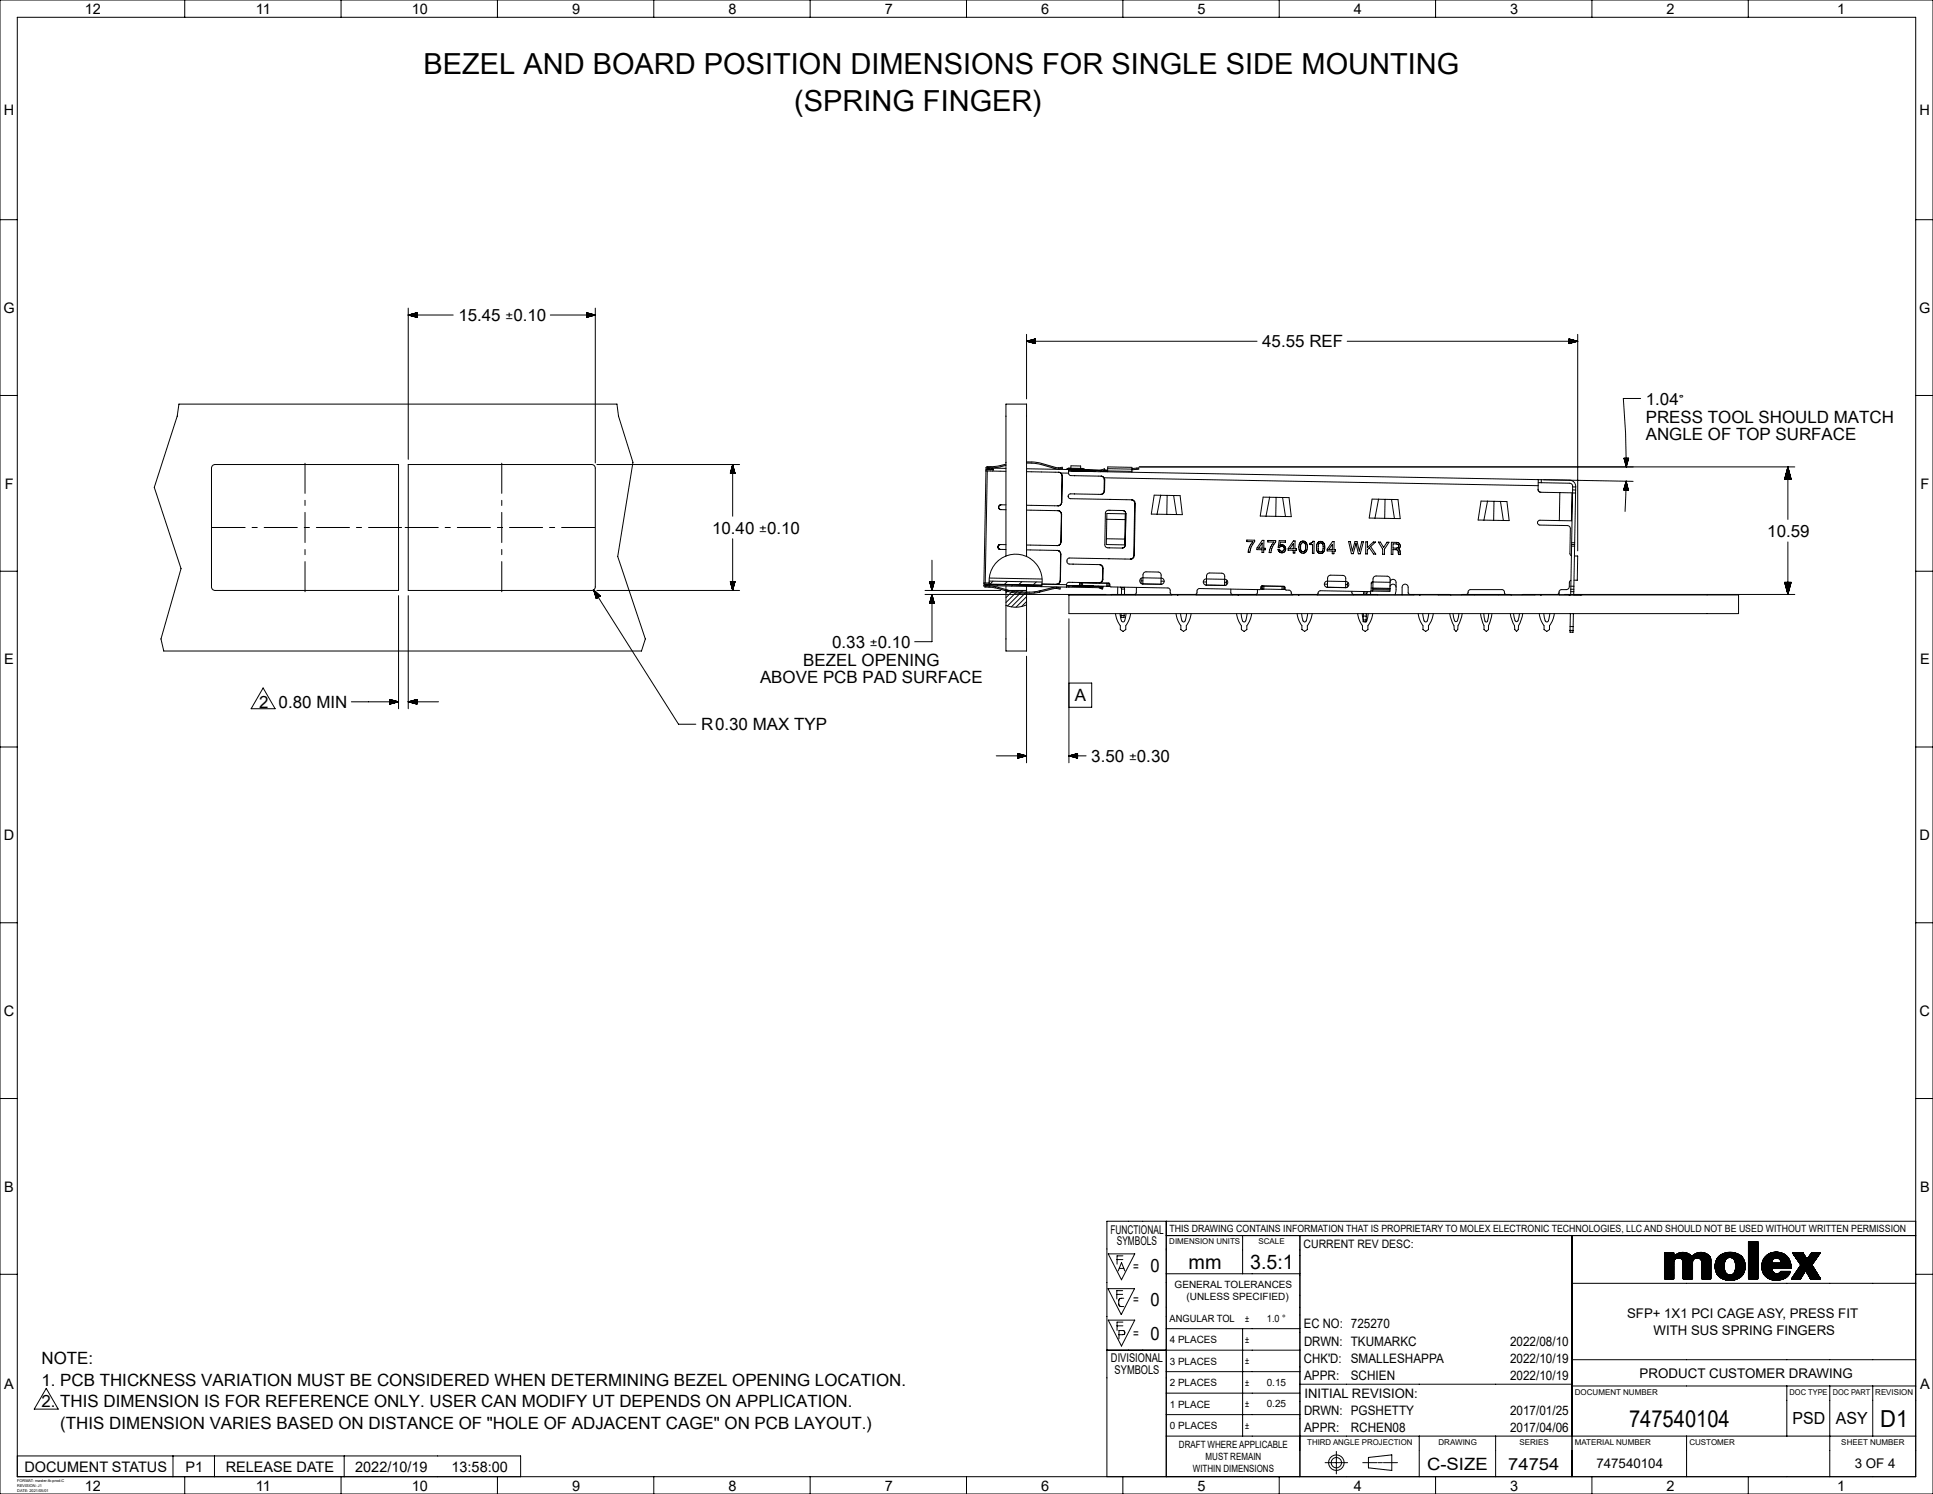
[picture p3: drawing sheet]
<svg xmlns="http://www.w3.org/2000/svg" width="559mm" height="432mm" viewBox="0 0 559 432" stroke-linecap="round" stroke-linejoin="round" font-family="sans-serif">
<defs><g id="words">
<g font-size="8.4">
<text x="122.4" y="21.3">BEZEL AND BOARD POSITION DIMENSIONS FOR SINGLE SIDE MOUNTING</text>
<text x="229.6" y="31.9">(SPRING FINGER)</text>
</g>
<g font-size="6.8">
<text x="470.9" y="412.3">747540104</text>
<text x="543.6" y="412.3">D1</text>
</g>
<g font-size="5.8">
<text x="343.6" y="366.8">mm</text>
<text x="361.4" y="366.8">3.5:1</text>
</g>
<g font-size="5.3">
<text x="332.6" y="367.8">0</text>
<text x="332.6" y="377.5">0</text>
<text x="332.6" y="387.3">0</text>
</g>
<g font-size="4.9">
<text x="132.5" y="92.8">15.45</text>
<text x="364.9" y="100.4">45.55 REF</text>
<text x="475.8" y="117">1.04°</text>
<text x="475.8" y="122.3">PRESS TOOL SHOULD MATCH</text>
<text x="475.8" y="127.2">ANGLE OF TOP SURFACE</text>
<text x="205.9" y="154.2">10.40</text>
<text x="510.9" y="155.1">10.59</text>
<text x="240.6" y="187.2">0.33</text>
<text x="219.7" y="197.4">ABOVE PCB PAD SURFACE</text>
<text x="232.2" y="192.5">BEZEL OPENING</text>
<text x="310.7" y="202.7">A</text>
<text x="74.9" y="204.6">2</text>
<text x="80.5" y="204.6">0.80 MIN</text>
<text x="202.7" y="211.1">R0.30 MAX TYP</text>
<text x="315.5" y="220.2">3.50</text>
<text x="12" y="394.3">NOTE:</text>
<text x="12" y="400.6">1. PCB THICKNESS VARIATION MUST BE CONSIDERED WHEN DETERMINING BEZEL OPENING LOCATION.</text>
<text x="12" y="406.8">2. THIS DIMENSION IS FOR REFERENCE ONLY. USER CAN MODIFY UT DEPENDS ON APPLICATION.</text>
<text x="17.4" y="413">(THIS DIMENSION VARIES BASED ON DISTANCE OF &quot;HOLE OF ADJACENT CAGE&quot; ON PCB LAYOUT.)</text>
<text x="412.6" y="424.8">C-SIZE</text>
</g>
<g font-size="4.8">
<text x="518.2" y="411.6">PSD</text>
<text x="530.8" y="411.6">ASY</text>
<text x="436" y="424.7">74754</text>
</g>
<g font-size="4.4">
<text x="146.1" y="92.8">±0.10</text>
<text x="219.5" y="154.2">±0.10</text>
<text x="251.5" y="187.2">±0.10</text>
<text x="326.4" y="220.2">±0.30</text>
</g>
<g font-size="4.2">
<text x="24.5" y="4">12</text>
<text x="74" y="4">11</text>
<text x="119" y="4">10</text>
<text x="165.4" y="4">9</text>
<text x="210.6" y="4">8</text>
<text x="255.8" y="4">7</text>
<text x="301" y="4">6</text>
<text x="346.2" y="4">5</text>
<text x="391.4" y="4">4</text>
<text x="436.6" y="4">3</text>
<text x="481.8" y="4">2</text>
<text x="531.1" y="4">1</text>
<text x="1.1" y="33.2">H</text>
<text x="554.9" y="33.2">H</text>
<text x="1" y="90.4">G</text>
<text x="554.8" y="90.4">G</text>
<text x="1.4" y="141.2">F</text>
<text x="555.2" y="141.2">F</text>
<text x="1.3" y="192">E</text>
<text x="555.1" y="192">E</text>
<text x="1.1" y="242.8">D</text>
<text x="554.9" y="242.8">D</text>
<text x="1.1" y="293.6">C</text>
<text x="554.9" y="293.6">C</text>
<text x="1.3" y="344.4">B</text>
<text x="555.1" y="344.4">B</text>
<text x="1.3" y="401.6">A</text>
<text x="555.1" y="401.6">A</text>
<text x="7.1" y="425.3">DOCUMENT STATUS</text>
<text x="53.6" y="425.3">P1</text>
<text x="65.2" y="425.3">RELEASE DATE</text>
<text x="102.7" y="425.3">2022/10/19</text>
<text x="130.5" y="425.3">13:58:00</text>
<text x="24.5" y="430.8">12</text>
<text x="74" y="430.8">11</text>
<text x="119" y="430.8">10</text>
<text x="165.4" y="430.8">9</text>
<text x="210.6" y="430.8">8</text>
<text x="255.8" y="430.8">7</text>
<text x="301" y="430.8">6</text>
<text x="346.2" y="430.8">5</text>
<text x="391.4" y="430.8">4</text>
<text x="436.6" y="430.8">3</text>
<text x="481.8" y="430.8">2</text>
<text x="531.1" y="430.8">1</text>
</g>
<g font-size="3.9">
<text x="327.6" y="367.2">=</text>
<text x="327.6" y="377">=</text>
<text x="470.4" y="381">SFP+ 1X1 PCI CAGE ASY, PRESS FIT</text>
<text x="327.6" y="386.7">=</text>
<text x="478" y="385.8">WITH SUS SPRING FINGERS</text>
<text x="474" y="398.2">PRODUCT CUSTOMER DRAWING</text>
<text x="461.5" y="424.4">747540104</text>
<text x="536.2" y="424.4">3 OF 4</text>
</g>
<g font-size="3.8">
<text x="377" y="383.9">EC NO: 725270</text>
<text x="377" y="388.9">DRWN: TKUMARKC</text>
<text x="436.5" y="388.9">2022/08/10</text>
<text x="377" y="393.9">CHK'D:</text>
<text x="390.5" y="393.9">SMALLESHAPPA</text>
<text x="436.5" y="393.9">2022/10/19</text>
<text x="377" y="398.9">APPR:</text>
<text x="390.5" y="398.9">SCHIEN</text>
<text x="436.5" y="398.9">2022/10/19</text>
<text x="377.1" y="403.9">INITIAL REVISION:</text>
<text x="377" y="408.9">DRWN: PGSHETTY</text>
<text x="377" y="413.9">APPR:</text>
<text x="390.5" y="413.9">RCHEN08</text>
<text x="436.5" y="408.9">2017/01/25</text>
<text x="436.5" y="413.9">2017/04/06</text>
</g>
<g font-size="3.5">
<text x="321" y="356.5">FUNCTIONAL</text>
<text x="322.9" y="360">SYMBOLS</text>
<text x="321.2" y="393.8">DIVISIONAL</text>
<text x="322.2" y="397.2">SYMBOLS</text>
</g>
<text font-size="3.4" x="376.9" y="360.7">CURRENT REV DESC:</text>
<g font-size="2.9">
<text x="338" y="356.1">THIS DRAWING CONTAINS INFORMATION THAT IS PROPRIETARY TO MOLEX ELECTRONIC TECHNOLOGIES, LLC AND SHOULD NOT BE USED WITHOUT WRITTEN PERMISSION</text>
<text x="339.6" y="372.2">GENERAL TOLERANCES</text>
<text x="343" y="375.8">(UNLESS SPECIFIED)</text>
<text x="338.1" y="382">ANGULAR TOL</text>
<text x="360" y="381.9">±</text>
<text x="366.3" y="382">1.0 °</text>
<text x="338.2" y="388.2">4 PLACES</text>
<text x="360" y="388.2">±</text>
<text x="338.2" y="394.4">3 PLACES</text>
<text x="360" y="394.4">±</text>
<text x="338.2" y="400.6">2 PLACES</text>
<text x="360" y="400.6">±</text>
<text x="366.2" y="400.6">0.15</text>
<text x="338.2" y="406.8">1 PLACE</text>
<text x="360" y="406.8">±</text>
<text x="366.2" y="406.8">0.25</text>
<text x="338.2" y="413">0 PLACES</text>
<text x="360" y="413">±</text>
<text x="340.8" y="418.4">DRAFT WHERE APPLICABLE</text>
<text x="344.8" y="425.6">WITHIN DIMENSIONS</text>
<text x="348.5" y="422">MUST REMAIN</text>
</g>
<text font-size="2.4" x="542.1" y="403.1">REVISION</text>
<g font-size="2.3">
<text x="338" y="359.6">DIMENSION UNITS</text>
<text x="363.8" y="359.6">SCALE</text>
<text x="455.3" y="403.1">DOCUMENT NUMBER</text>
<text x="517.3" y="403.1">DOC TYPE</text>
<text x="529.8" y="403.1">DOC PART</text>
<text x="377.9" y="417.6">THIRD ANGLE PROJECTION</text>
<text x="415.9" y="417.6">DRAWING</text>
<text x="439.2" y="417.6">SERIES</text>
<text x="455.3" y="417.6">MATERIAL NUMBER</text>
<text x="488.4" y="417.6">CUSTOMER</text>
<text x="532.3" y="417.6">SHEET NUMBER</text>
</g>
<g font-size="1.1">
<text x="5" y="428.3">FORMAT: master-tb-prod-C</text>
<text x="5" y="429.7">REVISION: J1</text>
<text x="5" y="431.1">DATE: 2021/05/01</text>
</g>
</g></defs>
<g fill="none" stroke="#000" stroke-width=".29">
<path d="M0 0h558.8v431.8h-558.8zM5 5h548.8v421.8h-548.8zM53.4 0v5M98.6 0v5M143.8 0v5M189 0v5M234.2 0v5M279.4 0v5M324.6 0v5M369.8 0v5M415 0v5M460.2 0v5"/>
<path d="M505.4 0v5M0 63.5h5M553.8 63.5h5M118 89.1v43.7M118 91.1h13M118 91.1l2.5 .6M118.2 91h2.3M118.2 91.1h2.3M118.4 91h2.1M118.6 91.2h1.9M118.8 90.8h1.7M118.8 91.3h1.7"/>
<path d="M119 90.8h1.5M119.2 91.4h1.3M119.3 90.7h1.2M119.3 91.4h1.2M119.5 90.6h1M119.5 91.5h1M119.9 90.5h.6M119.9 91.6h.6M120.1 90.5h.4M120.1 91.6h.4M120.3 90.4h.2M120.5 91.7h.1"/>
<path d="M120.5 90.4v1.3M120.5 90.4l-2.5 .7M159.1 91.1h13M169.6 90.4l2.5 .7M169.6 90.4v1.3M169.6 90.4h.2M169.6 90.5h.4M169.6 90.5h.6M169.6 90.6h1M169.6 90.7h1.2M169.6 90.7l1.5 .1M169.6 90.8h1.7"/>
<path d="M169.6 90.9l2.1 .1M169.6 91h2.3M169.6 91.7h.1M169.6 91.6h.6M169.6 91.4h1.2M169.6 91.4h1.4M169.6 91.2h1.9M170 91.6l-.4 .1M170.6 91.5h-1M171.3 91.3h-1.7M171.9 91.1l-2.3 .1M172.1 89.1v44.7"/>
<path d="M172.1 91.1l-2.5 .6M296.8 96.6v18.7M296.8 98.6h66.6M296.8 98.6l2.5 .7M296.8 98.6l2.5-.6v1.3M296.9 98.6h2.4M297.1 98.7h2.2M297.1 98.5h2.2M297.3 98.8h2M297.5 98.8h1.8M297.5 98.4h1.8M297.7 98.4h1.6"/>
<path d="M297.9 98.9h1.4M298.1 99h1.2M298.1 98.3h1.2M298.3 98.2h1M298.5 99.1h.8M298.5 98.2h.8M298.7 99.1h.6M298.8 98.1h.5M299 99.2h.3M299 98h.3M299.2 99.3h.1M389.5 98.6h66.6"/>
<path d="M453.6 99.3h.1M453.6 99.2h.2M453.6 99.1h.8M453.6 98.9h1.3M453.6 98.8h1.9M453.6 98.7h2.1M453.6 98h.2M453.6 98.1h.4M453.6 98.1l.8 .1M453.6 98.2h1M453.6 98.3h1.2M453.6 98.3l1.5 .1"/>
<path d="M453.6 98.4h1.7M453.6 98.5h2.1M453.6 98.6h2.3M454.2 99.1l-.6 .1M454.8 99h-1.2M455.3 98.8l-1.7 .1M456.1 96.6v62.6M456.1 98.6l-2.5-.6v1.3M456.1 98.6l-2.5 .7M0 114.3h5M51.7 116.8h126.6l.5 3.5 4.2 13.3-4.4 27.2 8 23.9-1.2 3.5h-138.1l-.8-3.5 5.8-20.4-7.7-23.4 6.6-20.6zM474.3 115.2h-5l.6 9.8 .2 9.9"/>
<path d="M553.8 114.3h5M61.3 134.7l.9-.4h53v36.4h-53l-.6-.2-.5-.9v-34.3zM88.2 133.9v8.7M118 134.3h53l.7 .2 .4 .8v34.3l-.2 .6-.9 .5h-53zM145.1 133.9v8.7M172.5 134.3h41.3M211.2 136.5v.3M211.2 136.3v.5M211.3 136v.8M211.4 135.8v1M211.5 135.4v1.4M211.5 135.2v1.6"/>
<path d="M211.6 135v1.8M211.7 134.6v2.2M211.7 134.4v2.4M211.8 134.3v14.9M211.8 134.3l-.7 2.5h1.4M211.8 134.3l.7 2.5M211.9 134.6v2.2M212 134.8v2M212.1 135.2v1.6M212.1 135.4v1.4M212.2 135.6v1.2M212.3 136v.8"/>
<path d="M212.3 136.2v.6M212.4 136.5v.3M212.5 136.7v.1M285 136.1l-.6 32.7 16.8 .3v-.2M285 136.1h.4M285 135.2l.2 .4h.6M285 135.2h.1M285.4 135.2l.4 .1M285.4 135.2h.1M285.4 136.1l5.4 .1M285.4 136.1l-.6 32.4M285.8 135.6h.2"/>
<path d="M285.8 135.3h.2M285.8 135.3v.3M286 135.6l.7 .1M286 135.3h.7M286 135.3v.3M286.7 135.7l.4 .1-2.1-.1v.4M286.7 135.7l.4 .1M286.7 135.3l.5 .2-.2 .7M286.7 135.3l4.1 .1M286.7 135.3v.4M290.8 134.5a14.2 14.2 0 0 1-5.4 .7M290.8 134.2a16.1 16.1 0 0 1-5.6 .7l-.2 .3"/>
<path d="M296.8 133.5l3.4 .2 5.8 1.5M296.8 133.8l3.1 .2 6.2 1.5M296.8 136.3l9.2 .2M296.8 135.5l12.1 .2M306 136.5l.9 .5 .1 .6M306 136.5l.6 .1 .4 .4 .1 .6M306 135.2l1.1-.2v.4l-1 .1M306 135.2l.1 .3M306.7 136.7l2.2 .1M307 137.6l-.1 7.6M307 137.6h.1M307.1 137.6l-.1 7.6"/>
<path d="M308.2 135.7l.3-.1zM308.5 135.6h.9M308.5 135.5v.1M308.6 135.5h.9M308.6 135.5h.1M308.9 136.8l.2 .5 .5 .2 8.7 .1M308.9 136.2l7.8 .1M308.9 136.1h.7M308.9 135.7v1.1M308.9 135.7h.7M309 135.3h.5M309 135.3l-.4 .2"/>
<path d="M309.4 135.6v.1M309.4 135.6l3.1 .1M309.5 135.5l-.1 .1M309.5 135.5l2.9 .1M309.5 135.3v.2M309.5 135.3l2.9 .1M309.6 135.3v-.7l2.8 .1v.7M309.6 136.1h1.1M309.6 135.7l8.7 .2M309.6 135.7v.4M310.6 137.5h.1M310.7 136.1h.1"/>
<path d="M310.7 135.7l7.6 .2M310.7 136.1l7.8 .1M312.4 135.6h1M312.4 135.6l.1 .1M312.4 135.4v.2M312.4 135.4l1 .2M312.5 135.7h1M312.5 135.7v.1M313.4 135.6l.1 .1M313.5 135.7l.3 .1zM318 136.3l126.7 2.3M318.3 137.6h.1a1 1 0 0 1 .8 1.1"/>
<path d="M318.3 137.6h.2a1 1 0 0 1 .9 1.1M318.3 135.9l1-.4 .1 .3-.9 .4M318.3 135.9l.2 .3M319.2 138.1l125.5 2.3M319.2 138.7v3.2M319.2 138.7h.2M319.4 138.7l-.1 3.2M319.8 136.3h.4M319.8 135.9h-.6v.3l.6 .1M319.8 135.9h.4M319.8 135.9v.4M320.2 136.1v.3"/>
<path d="M320.2 136.1l7 .1M320.2 135.5v-.6l7 .2v.5M320.2 135.5v.6M320.2 135.5l7 .1M327.2 136.2v.3M327.2 135.6v.6M328.7 135.3l.5-.1v.4h-.5M328.7 135.3l-1.5 .1M328.7 135.3v.3M328.7 135.6l-1.5 .2M329.3 134.9h189.5M444.7 139.5h.9"/>
<path d="M444.7 138.6h.9M444.7 138.6v1.8M445.6 139.5l8.2 .2a.9 .9 0 0 1 .8 1M445.6 138.6l8.2 .2a1.77 1.77 0 0 1 1.7 1.9M445.6 138.6v.9M446.2 138.7l25.9 .4M469.5 132.4l.6 2.5M469.5 132.4v.1M469.5 132.4l.1 .5M469.6 132.4v.7M469.7 132.4v.8M469.7 132.4l.1 1.2"/>
<path d="M469.8 132.4v1.4M469.9 132.4v1.8M469.9 139.8l-.2 1.8 .1-1.4M469.9 139.7v1.9M470 132.4v2M470 132.4l.1 2.4M470 139.3v2.3M470.1 139.1l-.3 8.7M470.1 139.1l-.7 2.5M470.1 139.1l.6 2.5M470.1 139.1l-.1 2.5M470.1 132.4v2.5"/>
<path d="M470.2 139.3v2.3M470.2 132.4v2.4M470.2 139.7v1.9M470.3 132.4l-.1 2.2M470.3 139.8v1.8v-1.6M470.3 132.4v1.8M470.4 132.4v1.6M470.5 132.4v1.2M470.6 133.2v-.8l-.1 1M470.6 132.4v.7M470.7 132.4v.5M470.8 132.4l-.1 .3"/>
<path d="M470.8 132.4l-.7 2.5M470.8 132.4h-1.3M515.9 138.4h1.9M515.9 138.4h.1M516 138v.4M516.1 137.8v.6M516.2 137.4v1M516.2 137.2v1.2M516.3 136.8v1.6M516.4 136.7v1.7M516.4 136.5v1.9M516.5 136.1v2.3"/>
<path d="M516.6 135.9v2.5M516.7 135.5v2.9M516.7 135.3v3.1M516.8 135.1v3.3M516.8 134.9v15.2M516.8 134.9l-.9 3.5M516.8 134.9l1 3.5M516.9 135.3v3.1M517 135.5v2.9M517.1 135.9v2.5M517.2 136.1v2.3M517.3 136.5v1.9"/>
<path d="M517.3 136.7v1.7M517.4 136.8v1.6M517.5 137.2v1.2M517.5 137.4v1M517.6 137.8v.6M517.7 138v.4M517.8 138.4h.1M61.3 152.5h9.6M72.9 152.5h1.5M76.4 152.5h9.6M88 152.5h1.5M88.2 144.6v1.5"/>
<path d="M88.2 148.1v8.7M88.2 158.8v1.5M91.5 152.5h9.5M103 152.5h1.5M106.5 152.5h9.6M117.1 152.5h9.6M128.7 152.5h1.5M132.2 152.5h9.6M143.8 152.5h1.5M145.1 144.6v1.5M145.1 148.1v8.7M145.1 158.8v1.5"/>
<path d="M147.3 152.5h9.6M158.9 152.5h1.5M162.4 152.5h9.5M211.8 155.7v15M289.2 157.4l-.5 .2-.2 .5 .2 .5 .5 .2M289.4 145.9l-.4 .2-.3 .5 .2 .5 .5 .2M290.8 157.4h-1.9l-.5 .7 .5 .6 1.9 .1M290.8 145.9h-1.7l-.4 .7 .4 .7h1.7M296.8 158.9l8.8 .2M296.8 146l9 .2M296.8 157.5l8.8 .2M296.8 147.4l9 .2"/>
<path d="M305.6 159.1l.6 .1 .3 .4 .2 .6M305.6 159.1l.9 .5 .1 .6M305.8 147.6l.9 .5 .1 .6M305.8 147.6l.6 .1 .4 .4 .1 .6M306.7 156.7l-.2 .5-.9 .5M306.7 156.7h.1M306.8 156.7l-.2 .5-.4 .4-.6 .1M306.8 148.7l-.1 8M306.8 148.7h.1M306.9 145.2l-.2 .5-.9 .5M306.9 145.2h.1M306.9 148.7l-.1 8"/>
<path d="M307 145.2l-.2 .5-.4 .4-.6 .1M310.5 142.8h.1M318.2 142.9l-8.8-.2-.4 .3-.2 .5 .2 .4 .4 .2 17.7 .4M319.2 141.9a.97 .97 0 0 1-1 1M319.2 141.9h.1M319.3 141.9a.97 .97 0 0 1-.9 1h-.2M319.8 155.7v1.7l5.3 .1 .1-1.7M319.8 155.7l5.4 .1M320 150.1l-.2 5.6M320 150.1v-1.7l5.3 .1v1.7M320 150.1l5.3 .1M324.6 147.6l.8 .4 .1 .4"/>
<path d="M325.3 150.2l-.1 5.6M325.3 157.5h.1M325.5 148.4l-.2 9.1M325.5 148.4h.1M325.5 148.4l-.5-.7-.4-.1-3.8-.1a.97 .97 0 0 0-1.3 .8l-.1 9.1a1.02 1.02 0 0 0 1.3 .9l3.7 .1 .8-.4 .1-.5M327.1 144.5h.2a.97 .97 0 0 1 .9 1M327.1 144.5h.1M327.1 144.5l.5 .1 .4 .9M328 145.5l-.3 15.1M328 145.5h.2M328.2 145.5l-.3 15.1M334.5 148.6l2.8 .1"/>
<path d="M334.5 148.6h-1.7l.9-5.5 7.5 .1 .6 5.5h-1.7M335.5 143.1l-1 5.5M337.3 148.7h2.8M337.4 143.2l-.1 5.5M339.3 143.2l.8 5.5M360.4 156.1h2.3v.4l-1.1 1.9-.3 1.2h-.5l.1-.7 1.3-2.3-1.8-.1zM364.9 157v1.4h-1zM364.9 156.2h.5l-.1 2.3h.5v.4h-.5v.8h-.5v-.8h-1.4v-.5zM366 149.2h2.8M366 149.2h-1.7l.9-5.5 7.4 .1 .7 5.5h-1.7M366.5 156.2h2.3v.4l-1.1 1.9-.3 1.2h-.5l.1-.7 1.3-2.3-1.8-.1zM367 143.7l-1 5.5"/>
<path d="M368.8 149.2l2.8 .1M368.9 143.8l-.1 5.4M369.8 156.3h1.8v.4h-1.5l-.1 1a1.13 1.13 0 0 1 1.6 .5 1.13 1.13 0 0 1-.7 1.5 1.13 1.13 0 0 1-1.5-.9h.5a.72 .72 0 0 0 1.1 .3 .72 .72 0 0 0 .1-1.1 .72 .72 0 0 0-1.2 .2h-.4zM370.8 143.8l.8 5.5M373.9 157.1v1.5h-1zM373.9 156.3h.5l-.1 2.3h.5v.5h-.5v.7h-.5l.1-.8h-1.5v-.5zM375.9 156.7a1.22 1.22 0 0 1 1.5-.1 1.22 1.22 0 0 1 .5 1.4 1.36 1.36 0 0 1-.3 1.5 1.36 1.36 0 0 1-1.5 .2 2.34 2.34 0 0 1-.2-3zM376.2 157l.7-.2a1.76 1.76 0 0 1-.1 2.7l-.3-.1a1.62 1.62 0 0 1-.4-2.2zM378.6 157l.6-.1 .4-.5h.3l-.1 3.5h-.4v-2.5h-.8zM381 156.8a1.22 1.22 0 0 1 1.5-.1 1.22 1.22 0 0 1 .5 1.4 1.36 1.36 0 0 1-.3 1.4 1.36 1.36 0 0 1-1.5 .3 2.33 2.33 0 0 1-.2-3zM381.3 157.1l.6-.2a1.76 1.76 0 0 1 0 2.6h-.3a1.62 1.62 0 0 1-.4-2.2zM385.2 157.3v1.5h-1.1z"/>
<path d="M385.2 156.5h.5l-.1 2.3h.5v.5h-.5v.7h-.5v-.7l-1.4-.1v-.5zM389.9 156.5h.4l.6 2.7 .8-2.7 .6 .1 .7 2.7 .7-2.7h.4l-.9 3.5h-.5l-.7-3-.8 2.9h-.5zM394.8 156.6h.5v1.7l1.7-1.7 .6 .1-1.4 1.3 1.5 2.2-.6-.1-1.2-1.8-.6 .6v1.2h-.5zM397.5 149.8h2.8M397.5 149.8l-1.7-.1 .8-5.4 7.5 .1 .7 5.5h-1.7M398.5 156.7h.5l1 1.5 1-1.5h.5l-1.3 2v1.5h-.5v-1.5zM398.5 144.3l-1 5.5M400.3 149.8l2.8 .1M400.4 144.3l-.1 5.5M402.2 156.7l1.6 .1a1.02 1.02 0 0 1 1 .7 1.02 1.02 0 0 1-.5 1.2l.4 .4 .2 1.2h-.6l-.3-1.3-1.3-.2v1.4h-.5zM402.3 144.4l.8 5.5M402.7 157.2h.9a.62 .62 0 0 1 .7 .6 .62 .62 0 0 1-.7 .6h-.9z"/>
<path d="M429 150.3l2.8 .1M429 150.3h-1.7l.8-5.5 7.5 .2 .7 5.5-1.7-.1M430 144.9l-1 5.4M431.8 150.4h2.8M431.9 144.9l-.1 5.5M433.8 144.9l.8 5.5M444.6 141.4a.88 .88 0 0 0 .9 .9M444.7 140.4v1.4l.4 .4 5.8 .2M450.8 150.5l-5.6-.1a.7 .7 0 0 0-.7 .6 .7 .7 0 0 0 .7 .8l7.9 .1a.87 .87 0 0 1 .9 .9l-.2 7.2 .5 .6M450.9 142.4h3.5l-.1 8.1h-3.5M450.9 142.4l-.1 8.1M454.3 157.8l-.2 11.6"/>
<path d="M454.3 157.8l.9 .1M454.3 157.4v.4M454.3 157.4h.9M454.3 156.9v.5M454.3 156.9h.9M454.6 142.5h.9M454.6 142.5l-.3 14.4M454.6 141.6v.9M454.6 141.6h.9M454.6 140.7v.9M454.6 140.7h.9M455.2 157.9l-.2 11.5"/>
<path d="M455.2 157.4v.5M455.2 156.9v.5M455.5 142.5l-.3 14.4M455.5 141.6v.9M455.5 140.7v.9M469.4 141.6h1.3M469.4 141.5v.1M469.6 141l-.2 .6v-.3M469.7 140.6l-.1 1M469.7 140.4v1.2M470.4 140.4v1.2M470.5 140.6v1v-.8"/>
<path d="M470.6 141v.6M470.6 141.2l.1 .4v-.2M470.7 141.6h.1M516.8 156.6v15.2M0 165.1h5M88.2 162.3v8.7M115.2 172.2v32.6M118 172.2v32.6M145.1 162.3v8.7M171.6 170.5l24.6 38.8h5M171.6 170.5l.8 2.5M171.6 170.5l1.9 1.7"/>
<path d="M171.6 170.5l1.3 2.2-1.2-1.8M171.8 171.1l1 1.6M171.9 170.8l1.1 1.8M171.9 171.4l.8 1.3M172 171.6l.7 1.2M172 170.9l1.1 1.6M172.1 172l.5 .8M172.1 172.2l.5 .7M172.2 172.4l.3 .5M172.3 172.7l.1 .2M172.3 171.2l.9 1.2-.7-1.1M172.4 172.9v.1"/>
<path d="M172.5 170.7h41.3M172.8 171.6l.5 .8-.4-.7M173 171.8l.4 .5M173.3 172.1l.2 .2M173.5 172.2v.1M173.5 172.2l-1.1 .8M211.1 168.2l.1 .2M211.2 168.2v.4M211.3 168.2v.8M211.4 168.2v.9M211.4 168.2l.1 1.3M211.5 168.2v1.5"/>
<path d="M211.6 168.2v1.7M211.6 168.2l.1 2.1M211.7 168.2v2.3M211.9 168.2v2.1M212 168.2v1.9M212.1 168.2v1.5M212.1 168.2v1.3M212.2 168.2v1.1M212.3 168.2v.8M212.4 168.2l-.1 .6M212.4 168.2v.2M212.5 168.2h.1"/>
<path d="M212.5 168.2h-1.4l.7 2.5M212.5 168.2l-.7 2.5M267.4 171.8h52.4M267.4 170.7h21.9M268.7 174.3h1.4M268.7 168.2h1.4M268.7 168.2l.7 2.5M268.8 168.2v.2M268.8 174.1v.2M268.9 168.2v.4M268.9 173.9v.4M268.9 168.2v.6"/>
<path d="M268.9 173.7v.6M269 168.2v.9M269 173.3v1M269.1 168.2v1.1M269.1 173.1v1.2M269.1 168.2l.1 1.5M269.2 172.8v1.5M269.2 168.2v1.7M269.2 172.6v1.7M269.3 168.2v2.1M269.3 172.2v2.1M269.4 168.2v2.3"/>
<path d="M269.4 172v2.3M269.4 171.8v13.7h-5M269.4 161.9v8.8M269.4 171.8l-.7 2.5M269.4 171.8l.7 2.5M269.5 172v2.3M269.5 168.2v2.3M269.6 168.2v1.9M269.6 172.4v1.9M269.6 172.6v1.7M269.7 168.2l-.1 1.7M269.7 168.2v1.3"/>
<path d="M269.7 173v1.3M269.8 173.1v1.2M269.8 168.2v1.1M269.9 168.2v.8M269.9 173.5v.8M269.9 168.2v.6M269.9 173.7v.6M270 173.9v.4M270 168.2v.4M270.1 168.2h.1M270.1 174.3h.1M270.1 168.2l-.7 2.5"/>
<path d="M284.4 169.3l.4 .4h1.4M284.4 169.3h.1M284.4 168.5h.4M285.2 169.3h-.4l1.3 .1M285.2 169.3h.1M285.2 168.9l-.6 .1-.2 .3M285.2 168.9h.2M285.2 168.9v.4M285.3 169.3h.8M285.4 168.9h.6M285.4 168.9l-.1 .4M285.9 167.9l15.4 .3"/>
<path d="M286 168.2v.6M286 167.1l15.3 .3M286 168.9l.1 .4M286 168.9l15.2 .3M286.1 169.3l22.2 .4M286.1 169.4l2 .2 4.2 1.2 2.1 .3 4.9-.1 6.2-1.3M286.1 169.4l.1 .3M286.2 169.7l1.8 .3 4.5 1.2 1.9 .2h4.6l6.4-1.3M286.5 168.9h.1M287.1 168l-.9 .8M288 169.6l-.3 .3M288.6 169l-.3 .3"/>
<path d="M290.8 160.7a7.7 7.7 0 0 0-4.8 7.8h-1.2M290.8 160.7a7.7 7.7 0 0 1 6 .1M290.8 160.7v-43.9h6v44M290.8 169.4v1M291.2 168l-.8 .9M291.3 170.5l-.3 .3M291.5 170.7l-.7 .6M292.8 169.1l-.4 .3M292.9 170.7l-2.1 2M294.3 170.7l-3.5 3.5M295 171.1l-.4 .3M295.4 168.1l-.9 .9"/>
<path d="M295.7 170.7l-4.5 4.4M296.8 160.8a7.7 7.7 0 0 1 4.4 8.1M296.8 174.8a7.7 7.7 0 0 1-6 .2M296.8 169.5v18.7h-6v-17.5h6M296.8 173.9l-1.5 1.4M296.8 172.5l-3.1 3M296.8 171l-4.4 4.4M296.9 169.1l-.3 .4M299.3 171l-.4 .4M299.6 168.2l-.9 .9M300.7 170.7l-.2 .4M301.1 169.2l-.3 .3"/>
<path d="M301.2 168.9l-.1 .7M301.2 168.9l7.1 .1M304.5 168.8l.9 .1M305.5 169.7l1 .2-.1 .4-1-.2M305.5 169.7l-.1 .4M306.5 167.8l-.2 .6-.9 .5M306.5 167.8h.1M306.5 167.8l-.1 .6-.4 .3-.6 .2M306.6 160.2l-.1 7.6M306.6 160.2h.1M306.7 160.2l-.2 7.6M308.3 169.7h.7"/>
<path d="M308.3 169.3h.7M308.3 169.2l4 .1M308.3 169l.2-.5 .5-.2 11.5 .2 .3 .2 .1 .8 .3 .1 16.4 .3 .6 .5 .1 1.1 .5 .3M308.3 169v.7M309 171.9v5.5h184.5M309 172h184.5M309 178.9v41.6M309 169.7l8.8 .2M309 169.3l8.8 .2M309 169.3v.4M310.1 169.4h6M310.1 168.3h.1"/>
<path d="M310.2 163v.1M312.3 169.3h.3M312.3 168.4v.9M312.3 168.4h.3M312.4 168.4l-.7 .9M312.6 169.3h.4M312.6 168.4h.4v.9M312.6 168.4v.9M313 169.3l6.9 .1M317.1 168.4l.6 .1M317.4 169.4l.4 .1M317.7 168.5h.2"/>
<path d="M317.7 169.9l1 .4 .1-.3-.2-.1M317.8 169.5h1v.4h-1M317.8 169.5v.4M317.8 163.2h.1a1 1 0 0 1 .9 1.1M317.8 163.2h.3a1 1 0 0 1 .8 1.1M317.8 168.4l-.1 .1M318.7 167.4l-.1 .5-.8 .5M318.7 167.4h.1M318.8 164.3l-.1 3.1M318.8 164.3h.1M318.8 167.4a.97 .97 0 0 1-.9 1.1M318.9 164.3l-.1 3.1"/>
<path d="M319.9 169.4h.4M320.3 169.4l.3 .1M320.3 168.6h-.3l-.1 .8M320.3 168.6h.3v.9M320.3 168.6v.8M320.6 169.5h.3M321.3 171.9h7M322.5 177.4l.4 1.8 1 1.6v1.2l.8 .5 .7-.5v-1.2l1-1.6 .4-1.8M323.1 169.7v2.1M323.9 169.7l.1 .1M324 169.8l.2 .5M324 169.8h1"/>
<path d="M324.1 177.9h.9M324.1 177.4v1h.8l.1-1M324.2 170.3v1.5M324.2 170.3h.9M325 169.7v.1M325 169.8l.1 .5M325.1 170.3v1.5M325.5 177.4a3.4 3.4 0 0 1-.7 2.3l-.6-.3-.4-2M326.8 161.6l-17.6-.3a.89 .89 0 0 0-.8 .8 .89 .89 0 0 0 .7 .9l8.7 .2M326.8 161.6h.1M326.8 161.6h.2M327 161.6h.1"/>
<path d="M327.7 160.6l-.1 .5-.8 .5M327.7 160.6h.2M327.9 160.6l-.1 .5-.8 .5M328.5 169.8v1.5l-.5 .5M329.9 167.9v.7M329.9 167.9h.5M329.9 167.1v.8M330.1 168.7l.3 .1M330.4 168.8l5.2 .1M330.4 168.8h.1M330.4 168.8h5.2M330.4 167v-.9a.87 .87 0 0 1 .9-.8h3.5a.88 .88 0 0 1 .9 .9v.9"/>
<path d="M330.4 167v1.8M330.4 167l5.3 .1M330.4 167a.91 .91 0 0 0-.9 .9 .91 .91 0 0 0 .9 .9M335.6 168.8v.1M335.6 168.8l.3 .1M335.6 168h1M335.7 167.1l-.1 1.7M335.7 167.1a.91 .91 0 0 1 .9 .9 .91 .91 0 0 1-1 .9M340 177.4l.4 1.8 1 1.6v1.2l.8 .5 .7-.5v-1.2l1-1.6 .4-1.8M340.4 171.9l.1 .1M340.5 172h.1M341.3 177.4l.4 2 .6 .3a3.4 3.4 0 0 0 .7-2.3"/>
<path d="M345.5 171.8l.5-.5a.94 .94 0 0 1 .5-1.1l17.6 .2 .3-.2 .1-.7 .3-.2 6.3 .2 .3 .1 .2 .9 1.3 .1 .3 .4 .1 .6 .3 .2h35.2M347.9 168.2h.9M348.5 169.1h.2M348.7 169.1l5.3 .1M348.7 169.1h.1M348.8 167.3v-.8a.87 .87 0 0 1 .9-.9l3.5 .1a.87 .87 0 0 1 .8 .9v.8M348.8 167.3l-.1 1.8M348.8 167.3l5.2 .1M348.8 167.3a.91 .91 0 0 0-.9 .9 .91 .91 0 0 0 .8 .9M354 169.2h.1M354 169.2h.2M354 168.3h.5"/>
<path d="M354 167.4a.91 .91 0 0 1 .9 .9 .91 .91 0 0 1-.9 .9M354 167.4v1.8M354.5 168.3v.8M354.7 167.7l-.2 .6M355.8 170.3l.1 1.2 .4 .3M356.3 171.9h7M357.5 177.4l.4 1.8 1 1.6v1.2l.8 .5 .7-.5v-1.2l1-1.6 .4-1.8M358 172h.1M360.5 177.4a3.5 3.5 0 0 1-.7 2.3l-.6-.3-.4-2M363.5 170.4l-.1 1.2-.4 .2M364.4 170.2l.3 .1M364.7 170.3h.3"/>
<path d="M364.9 169.3v.1M365 170.3h.4M365 169.4h.4v.9M365 169.4h-.3v.9M365 169.4v.9M365.4 170.3l5.2 .1M370.6 170.4h.4M371 170.4h.3M371 169.5h-.4v.9M371 169.5h.3v.9M371 169.5v.9M371.3 170.4h.2"/>
<path d="M373.8 171.8l-64.8 .1M375 177.4l.4 1.8 1 1.6v1.2l.7 .5 .8-.5v-1.2l1-1.6 .4-1.8M375.4 172h.1M375.5 172h.1M376.3 177.4l.4 2 .6 .3a3.5 3.5 0 0 0 .7-2.3M382.8 168.8h1M383.5 169.7h.2M383.7 169.7l5.3 .2M383.8 168v-.9a.87 .87 0 0 1 .9-.9l3.5 .1a.88 .88 0 0 1 .8 .9v.9M383.8 167.9a.89 .89 0 0 0-1 .9 .89 .89 0 0 0 .9 .9M383.8 168l-.1 1.7M383.8 168l5.2 .1"/>
<path d="M389 169.8h.2M389 169.8v.1M389 168.9l.5 .1M389 168a.91 .91 0 0 1 .9 1 .91 .91 0 0 1-.9 .9M389 168.1v1.7M389.5 169v.7M389.7 168.4l-.2 .6M390.8 170.9l.1 .6 .4 .3M391.3 171.9h7M392.5 177.4l.4 1.8 1 1.6v1.2l.8 .5 .7-.5v-1.2l1-1.6 .4-1.8M393.8 177.4l.3 1.6M394.1 179.2h.8"/>
<path d="M394.1 179.2v.5h.8v-.5M394.1 178.1h.9M394.1 178.1v1.1M394.1 177.4v.7M394.2 171.4v.4M394.2 171.4h.9M394.4 171l-.2 .4M394.4 179.7h.4M395 178.1l-.1 1.1M395 177.4v.7M395.1 171.4v.4M395.4 171l-.3 .4"/>
<path d="M395.5 177.4l-.6 2.3M396.2 170.9v.9M396.3 170.8h.1M396.3 170.8h.6M396.4 170h.5M396.9 170.5v.3M396.9 170.5l4.9 .1M396.9 170v.1M396.9 170.1l4.9 .1M396.9 170.1v.4M396.9 170l4.9 .1M396.9 168.2v-.9a.87 .87 0 0 1 .9-.8h3.2a.88 .88 0 0 1 .9 .9v.9"/>
<path d="M396.9 168.4l-.5 .2M396.9 168.2v1.8M396.9 168.2l5 .1M396.9 168.2l-.4 .1-.1 2.4-.4 .3-14.3-.3-.5 .2-.2 .7-.3 .2M401.8 170.6v.3l-4.9-.1M401.8 170.2v.4M401.8 170.1v.1M401.8 169.2h.2M401.9 168.3l-.1 1.8M401.9 168a.88 .88 0 0 1 .9-.5 .88 .88 0 0 1 .8 .8v2.5l-.4 1.1M402 169.2l.4-.3a.87 .87 0 0 1 1.2 .8M402 169.2l-.2 .5"/>
<path d="M410 177.4l.4 1.8 1 1.6v1.2l.8 .5 .7-.5v-1.2l1-1.6 .4-1.8M410.5 172h.1M411.3 177.4l.4 2 .6 .3a3.4 3.4 0 0 0 .7-2.3M415.8 171.8h28M419.1 177.4l.4 1.8 .8 1.6 .1 1.2 .5 .5 .5-.5 .1-1.2 .8-1.6 .4-1.8M419.3 171.9l-11.7-.1-.5-.5v-1.6a.87 .87 0 0 0-.9-.9 .87 .87 0 0 0-.9 .9v2.2M419.4 172h.1M420 177.4l.5 2 .3 .3 .5-.3 .5-2M422.5 171.9h14.3M423.9 171.8l.4-.2 .3-1 .5-.2h9.1l.5 .2 .3 1 .4 .2M426.3 171.8v.1M428 177.4l.4 1.7 .6 1.7v1.2l.7 .5 .6-.5v-1.2l.6-1.7 .4-1.7"/>
<path d="M428.9 177.4l.4 2.1 .4 .3 .3-.3 .4-2.1M433.3 171.8v.1M436.6 177.4l.4 1.8 .8 1.6 .1 1.2 .5 .5 .5-.5 .1-1.2 .8-1.6 .4-1.8M436.9 172h.1M437.5 177.4l.5 2 .3 .3 .5-.3 .5-2M445 177.4l.4 1.8 1 1.6v1.2l.8 .5 .7-.5v-1.2l1-1.6 .4-1.8M445.5 172h.1M446.3 177.4l.4 2 .6 .3a3.5 3.5 0 0 0 .7-2.3M450.5 171.7h.3v.2h6.3M450.8 171.8l-10.8 .1M452.3 171.8h66.5M453.6 171.9h.1"/>
<path d="M454 177.4l-.1 3.7M454.1 171v.9M454.1 171h.9M454.1 170.3v.7M454.1 170.3h.9M454.1 169.4v.9M454.1 169.4h.9M454.1 167.7l-.4 .4v1.5a.87 .87 0 0 1-.9 .8l-1.7 .1-.3 .3-.2 .8-.4 .2M454.8 177.4v3.7M455 171l-.1 .9M455 170.3v.7M455 169.4v.9"/>
<path d="M455.1 160.7h1l-.1 7h-1M457.1 171.9h.1M493.5 172h9.1v5.4h-9.1M515.9 168.3h1.9M515.9 168.3l.9 3.5M515.9 168.3v.1M516 168.3v.5M516.1 168.3v.7M516.1 168.3l.1 1M516.2 168.3v1.2M516.3 168.3v1.6M516.4 168.3v1.8"/>
<path d="M516.4 168.3v2M516.5 168.3v2.4M516.6 168.3v2.6M516.6 168.3l.1 2.9M516.7 168.3v3.1M516.8 168.3v3.3M516.9 168.3v3.1M517.1 168.3l-.1 2.9M517.1 168.3v2.6M517.2 168.3v2.4M517.3 168.3v2M517.3 168.3v1.8"/>
<path d="M517.4 168.3v1.6M517.5 168.3v1.2M517.6 168.3l-.1 1M517.6 168.3v.7M517.7 168.3v.5M517.8 168.3v.1M517.8 168.3l-1 3.5M553.8 165.1h5M76.1 198.8l3.4 6h-6.9zM296.8 189.7v30.8M309 197.4h6.6v7h-6.6M453.9 182.2v.5h.8l.1-.5"/>
<path d="M453.9 182.2h.9M453.9 181.1h.9M453.9 181.1v1.1M454.8 181.1v1.1M0 215.9h5M101.6 202.8h13.6M112.7 203.5h.1M112.7 203.4h.2M112.7 203.3h.8M112.7 203.1h1.4M112.7 203.1h1.6M112.7 202.9h2.1"/>
<path d="M112.7 202.2h.2M112.7 202.3h.4M112.7 202.3l.8 .1M112.7 202.4h1M112.7 202.5h1.4M112.7 202.6h1.6M112.7 202.6h1.8M112.7 202.7h2.1M112.7 202.8h2.3M113.3 203.3l-.6 .1M113.9 203.2h-1.2M114.6 203h-1.9"/>
<path d="M115.2 202.8l-2.5-.6v1.3M115.2 202.8l-2.5 .7M118 202.8l2.5-.6v1.3M118 202.8h8.8M118 202.8l2.5 .7M118.2 202.8h2.3M118.4 202.9h2.1M118.4 202.7h2.1M118.6 203h1.9M118.8 202.6h1.7M119 203.1h1.5M119 202.6h1.5"/>
<path d="M119.2 203.1h1.3M119.2 202.5h1.3M119.3 203.2h1.2M119.5 202.4h1M119.7 203.3h.8M119.7 202.4h.8M119.9 203.3h.6M120.1 202.3h.4M120.3 203.4h.2M120.3 202.2h.2M120.5 203.5h.1M288 218.5h8.8"/>
<path d="M294.3 217.8h.2M294.3 217.9h.4M294.3 217.9l.8 .1M294.3 218.1h.9M294.3 218.1h1.1M294.3 218.2h1.5M294.3 218.3h1.7M294.3 218.3l2.1 .1M294.3 218.4h2.3M294.3 219.1h.1M294.3 219.1h.2M294.3 218.9h.8"/>
<path d="M294.3 218.8h1.3M294.3 218.6h1.9M294.3 218.6h2.1M294.9 219h-.6M295.4 218.8l-1.1 .1M296 218.7h-1.7M296.8 218.5l-2.5-.7v1.3M296.8 218.5l-2.5 .6M309 218.5h5M309 218.5l2.5-.7v1.3zM309.2 218.4h2.3M309.4 218.4h2.1"/>
<path d="M309.4 218.6h2.1M309.6 218.6h1.9M309.8 218.3h1.7M309.8 218.7h1.7M310 218.2h1.5M310.1 218.8h1.4M310.3 218.1h1.2M310.3 218.8h1.2M310.5 218.1h1M310.7 218h.8M310.7 218.9h.8M310.9 219h.6"/>
<path d="M311.1 217.9h.4M311.3 217.8h.2M311.3 219.1h.2M311.5 219.1h.1M553.8 215.9h5M0 266.7h5M553.8 266.7h5M0 317.5h5M553.8 317.5h5M337.1 357.1h216.7M337.1 353v73.8M359.2 357.1v11"/>
<path d="M375.8 357.1v69.7M454.4 357.1v69.7M505.4 358.8h2.8M505.4 358.8v10.8M505.5 358.8l-.1 .1M505.6 358.8l-.2 .2M505.6 358.8l-.2 .3 .3-.3M505.7 358.8l-.3 .3M505.8 358.8l-.4 .4M505.9 358.8l-.5 .5M506 358.8l-.6 .6M506.1 358.8l-.7 .7"/>
<path d="M506.2 358.8l-.8 .8M506.3 358.8l-.9 .9M506.5 358.8l-1.1 1.1M506.6 358.8l-1.2 1.2M506.8 358.8l-1.4 1.4M506.9 358.8l-1.5 1.5M507.1 358.8l-1.7 1.7M507.4 358.8l-2 2M507.5 358.8l-2.1 2.1M507.7 358.8l-2.3 2.3M507.8 358.8l-2.4 2.4M508 358.8l-2.6 2.6"/>
<path d="M508.1 358.8l-2.7 2.7M508.2 359l-2.8 2.8M508.2 358.9l-2.8 2.8M508.2 358.9l-2.8 2.7M508.2 360l-2.8 2.8M508.2 359.9l-2.8 2.8M508.2 359.8l-2.8 2.8M508.2 359.7l-2.8 2.8M508.2 359.6l-2.8 2.8M508.2 359.5l-2.8 2.8M508.2 359.4l-2.8 2.8M508.2 359.3l-2.8 2.8"/>
<path d="M508.2 359.2l-2.8 2.8M508.2 359.1l-2.8 2.8M508.2 358.8v10.8M553.8 353h-233.8v73.8M0 368.3h5M320.3 372.5h7.7l-3.9 7.4zM320.4 362.4h7.6l-3.8 7.5zM322.9 374.1h1.6M322.9 364h1.7M323.3 367.3l.9-2.4 1 2.4M323.6 366.6h1.3M324.5 373h-1.6v2.4"/>
<path d="M324.6 363h-1.7v2.4M324.9 375.2l-1.1 .1-.4 .6 .1 1.4 .6 .3h.8M337.1 368.1h38.7M454.4 370.9h99.4M481.2 369.2l2.7-2.7-2.7 2.8M481.2 368.1l2.7-2.6-2.7 2.8M481.2 365.7l2.7-2.7-2.7 2.8M481.2 365l2.7-2.7-2.7 2.8M481.2 364.2l2.1-2.1-2.1 2.1M481.2 363.5l1.4-1.4-1.4 1.4M481.2 363.2l1.1-1.1-1.1 1.1M481.2 362.5l.4-.4-.4 .4"/>
<path d="M481.2 362.1v7.5M481.2 369.6h2.7M481.2 362.1h2.7M481.2 362.1v.1M481.3 362.1l-.1 .1M481.3 362.1l-.1 .2M481.4 369.6l2.5-2.4-2.4 2.4M481.4 362.1l-.2 .3M481.7 362.1l-.5 .5M481.8 362.1l-.6 .7M481.9 362.1l-.7 .8M482 362.1l-.8 .8"/>
<path d="M482.1 362.1l-.9 1M482.4 362.1l-1.2 1.3M482.4 369.6l1.5-1.3-1.4 1.3M482.7 362.1l-1.5 1.5M482.8 362.1l-1.6 1.7M482.9 362.1l-1.7 1.8M483 362.1l-1.8 1.8M483.1 362.1l-1.9 2M483.4 362.1l-2.2 2.3M483.5 369.6l.4-.3-.3 .3M483.5 362.1l-2.3 2.4M483.7 362.1l-2.5 2.5"/>
<path d="M483.7 362.1l-2.5 2.6M483.8 362.1l-2.6 2.7M483.9 364.9a1.34 1.34 0 0 1 1.3-1.3 1.34 1.34 0 0 1 1.4 1.3M483.9 369.6h-.1M483.9 369.5l-.1 .1M483.9 369.5l-.2 .1M483.9 369.2l-.5 .4M483.9 369l-.6 .6M483.9 369l-.7 .6M483.9 368.9l-.8 .7M483.9 368.8l-.9 .8M483.9 368.7l-1 .9"/>
<path d="M483.9 368.6l-1 1M483.9 368.5l-1.2 1.1M483.9 368.4l-1.3 1.2M483.9 368.1l-1.6 1.5M483.9 368l-1.7 1.6M483.9 367.9l-1.8 1.7M483.9 367.8l-1.9 1.8M483.9 367.7l-2 1.9M483.9 367.5l-2.1 2.1 2.1-2.1M483.9 367.4l-2.3 2.2M483.9 367.1l-2.6 2.5M483.9 366.9l-2.7 2.7"/>
<path d="M483.9 366.8l-2.7 2.7M483.9 366.6l-2.7 2.8M483.9 366.3l-2.7 2.8M483.9 366.2l-2.7 2.8M483.9 366.2l-2.7 2.7M483.9 366l-2.7 2.8M483.9 365.9l-2.7 2.8M483.9 365.8l-2.7 2.8M483.9 365.7l-2.7 2.7M483.9 365.6l-2.7 2.8M483.9 365.3l-2.7 2.8M483.9 365.2l-2.7 2.8"/>
<path d="M483.9 365.1l-2.7 2.7M483.9 365l-2.7 2.7M483.9 364.9l-2.7 2.8M483.9 364.9v4.7M483.9 362.1v1.1a3.4 3.4 0 0 1 5.2 0 3.4 3.4 0 0 1 4.9-.3M483.9 364.8l-2.7 2.7M483.9 362.9l-2.7 2.7M483.9 362.7l-2.7 2.8M483.9 362.7l-2.7 2.7M483.9 362.6l-2.7 2.7M483.9 362.4l-2.7 2.8M483.9 362.1l-2.7 2.8"/>
<path d="M483.9 364.7l-2.7 2.7M483.9 364.6l-2.7 2.8M484 364.4l-2.8 2.8M484 364.3l-2.8 2.8M484.5 362.6l-3.3 3.3M484.7 362.5l-3.5 3.5M485 362.3l-3.8 3.8M485.2 362.2l-4 4M485.4 362.2l-4.2 4.1M485.5 362.1l-4.3 4.3M485.6 362.1l-4.4 4.4M485.8 362l-4.6 4.6"/>
<path d="M485.9 362l-4.7 4.7M486 362l-4.8 4.8M486.1 362l-4.9 4.9M486.3 362l-5.1 5.1M486.3 362l-1.7 1.7M486.4 364.2l1.8-1.8-1.8 1.8M486.5 362l-1.8 1.7M486.6 364.9v4.7h2.7M486.6 362l-1.7 1.6M486.6 362l-1.6 1.6M486.7 362l-1.6 1.6M486.9 362l-1.7 1.6"/>
<path d="M486.9 362l-1.5 1.6 1.6-1.6M487.1 362l-1.6 1.6M487.2 362l-1.6 1.6M487.3 362.1l-1.6 1.5M487.4 369.6l1.9-1.9-1.9 1.9M487.4 362.1l-1.7 1.6M487.5 362.1l-1.7 1.6M487.5 362.1l-1.6 1.6M487.6 362.1l-1.7 1.7M487.7 362.2l-1.7 1.6M487.8 362.2l-1.7 1.7 1.7-1.7M487.9 362.3l-1.7 1.7"/>
<path d="M488 362.3l-1.8 1.7M488 362.3l-1.7 1.8M488.1 369.6l1.2-1.1-1.2 1.1M488.1 362.4l-1.8 1.7M488.3 362.5l-1.9 1.8M488.4 362.5l-1.9 1.9M488.4 362.6l-1.9 1.9M488.5 362.6l-2 1.9M488.5 362.6l-2 2M488.6 362.7l-2.1 2M488.6 362.7l-2 2.1M488.7 362.8l-2.1 2.1"/>
<path d="M488.8 362.8l-2.2 2.2M488.8 369.6l.5-.4-.4 .4M488.8 362.9l-2.2 2.3 2.3-2.3M488.9 363l-2.3 2.3M489 363l-2.4 2.5M489 363.1l-2.4 2.4M489 363.1l-2.4 2.5M489.3 369.6v-4.7a1.34 1.34 0 0 1 1.3-1.3 1.34 1.34 0 0 1 1.4 1.3v4.7M489.3 369.6h.1M489.3 369.5l-.1 .1M489.3 369.5l-.2 .1M489.3 369.4l-.3 .2"/>
<path d="M489.3 369.3l-.3 .3M489.3 369l-.6 .6M489.3 368.9l-.7 .7M489.3 368.8l-.9 .8M489.3 368.7l-.9 .9M489.3 368.6l-1 1M489.3 368.3l-1.3 1.3M489.3 368.2l-1.5 1.4M489.3 368l-1.6 1.6 1.6-1.6M489.3 367.9l-1.8 1.7M489.3 367.6l-2.1 2M489.3 367.4l-2.2 2.2"/>
<path d="M489.3 367.3l-2.4 2.3M489.3 367.2l-2.5 2.4M489.3 367l-2.6 2.6M489.3 366.9l-2.7 2.7 2.7-2.6M489.3 366.6l-2.7 2.9M489.3 366.4l-2.7 2.8M489.3 366.3l-2.7 2.8M489.3 366.3l-2.7 2.7M489.3 366.1l-2.7 2.8M489.3 365.8l-2.7 3M489.3 365.7l-2.7 2.8M489.3 365.7l-2.7 2.7"/>
<path d="M489.3 365.5l-2.7 2.8M489.3 365.4l-2.7 2.8M489.3 365.3l-2.7 2.8M489.3 365.2l-2.7 2.8M489.3 365.1l-2.7 2.8M489.3 364.8l-2.7 3M489.3 364.7l-2.7 2.8M489.3 364.5l-2.7 2.9M489.4 364.4l-2.8 2.9M489.5 364.2l-2.9 3M489.7 362.6l-3.1 3.2M490.2 362.3l-3.6 3.6 3.4-3.5"/>
<path d="M490.4 362.2l-3.8 3.9M490.7 362.1l-4.1 4.1 4-4M490.8 362.1l-4.2 4.3M490.8 363.6l1.7-1.5-1.6 1.5M491 362l-4.4 4.5M491.1 362l-4.5 4.5M491.2 362l-4.6 4.7M491.3 362l-4.7 4.8M491.5 362l-4.9 5 4.9-5M491.7 362l-5.1 5.1M491.7 364.2l1.8-1.7-1.7 1.7M491.8 362l-1.9 1.7"/>
<path d="M491.8 362l-1.6 1.6M491.9 364.6l1.9-1.9-1.9 1.9M491.9 362l-1.6 1.6M492 369.5l2.6-2.6-2.6 2.7M492 367.8l2.6-2.6-2.6 2.7M492 367l2.6-2.5-2.6 2.7M492 369.6h2.6M492.1 362l-1.7 1.6M492.2 362l-1.7 1.6M492.2 362l-1.5 1.6M492.3 362l-1.6 1.6M492.6 369.6l2-1.9-2 1.9"/>
<path d="M492.6 362.1l-1.6 1.5M492.7 362.1l-1.6 1.5M492.7 362.1l-1.5 1.6M492.8 362.1l-1.6 1.6M492.9 362.2l-1.6 1.5M493 362.2l-1.6 1.6M493 362.2l-1.5 1.6 1.6-1.5M493.2 362.3l-1.7 1.6M493.2 362.3l-1.6 1.7M493.3 362.4l-1.7 1.6M493.4 362.4l-1.7 1.7M493.6 362.5l-1.8 1.8"/>
<path d="M493.6 362.6l-1.7 1.7M493.7 362.6l-1.8 1.8M493.7 362.6l-1.8 1.9M493.9 362.8l-1.9 1.9M494 362.8l-2 2M494 362.9l.6 1.2M494 362.9l-2 2M494.1 362.9l-2.1 2.1M494.1 363l-2.1 2.1M494.2 363l-2.2 2.2M494.2 363.1l-2.2 2.2M494.2 363.1l-2.2 2.3"/>
<path d="M494.3 363.2l-2.3 2.3M494.3 363.2l-2.3 2.5 2.4-2.4M494.4 363.4l-2.4 2.4M494.4 363.4l-2.4 2.6M494.5 363.5l-2.5 2.5M494.5 363.6l-2.5 2.5M494.5 363.7l-2.5 2.6M494.5 363.8l-2.5 2.8M494.6 364l-2.6 2.7M494.6 369.6h-.1M494.6 369.5l-.1 .1M494.6 369.4l-.2 .2"/>
<path d="M494.6 369.2l-.4 .4M494.6 369.1l-.5 .5M494.6 369l-.6 .6M494.6 368.9l-.7 .7M494.6 368.8l-.8 .8M494.6 368.7l-1 .9M494.6 368.5l-1.1 1.1M494.6 368.4l-1.3 1.2M494.6 368.3l-1.3 1.3M494.6 368.2l-1.4 1.4M494.6 368.1l-1.6 1.5M494.6 368l-1.6 1.6"/>
<path d="M494.6 367.9l-1.7 1.7M494.6 367.8l-1.9 1.8M494.6 367.5l-2.2 2.1M494.6 367.4l-2.3 2.2M494.6 367.3l-2.3 2.3M494.6 367.2l-2.5 2.4M494.6 367.1l-2.6 2.5M494.6 366.8l-2.6 2.6M494.6 366.7l-2.6 2.6M494.6 366.6l-2.6 2.6M494.6 366.5l-2.6 2.6M494.6 366.4l-2.6 2.6"/>
<path d="M494.6 366.2l-2.6 2.7 2.6-2.6M494.6 366.1l-2.6 2.6M494.6 365.9l-2.6 2.7M494.6 365.9l-2.6 2.6M494.6 365.8l-2.6 2.6M494.6 365.6l-2.6 2.7M494.6 365.5l-2.6 2.7 2.6-2.6M494.6 365.3l-2.6 2.7M494.6 365l-2.6 2.7M494.6 364.9l-2.6 2.7M494.6 364.9l-2.6 2.6M494.6 364.7l-2.6 2.7"/>
<path d="M494.6 364.6l-2.6 2.7M494.6 364.3l-2.6 2.7M494.6 364.2l-2.6 2.7M494.6 364.1l-2.6 2.6M494.6 364.1v5.5M495.8 366.7l4.8-4.7-4.8 4.8M496.3 363.8a4.3 4.3 0 0 0 1 5.4M497.3 362.8l-1 1M497.3 362.8l-.9 .9M497.5 362.7l-1.1 1.1M497.7 362.5l-1.5 1.5M498 362.4l-1.9 1.9"/>
<path d="M498.1 362.4l-2 2M498.3 362.3l-2.3 2.2M498.4 366l-2.1 2.1M498.4 365.9l-2.1 2.2M498.4 366.1l-2 2.1M498.4 365.8l-2.1 2.2M498.4 366.2l-2 2.1M498.4 366.3l-2 2M498.4 365.7l-2.2 2.2M498.4 366.4l-1.9 2 2-1.9M498.4 365.5l-2.2 2.4M498.5 365.5l-2.4 2.3"/>
<path d="M498.5 366.5l-2 2M498.5 365.3l-2.4 2.4M498.5 362.2l-2.5 2.5M498.5 366.6l-1.9 2M498.5 366.7l-1.8 2 1.8-1.9M498.5 365.2l-2.4 2.5M498.5 365.1l-2.4 2.5M498.5 366.9l-1.8 1.8M498.5 365l-2.5 2.5M498.5 367l-1.7 1.8M498.6 367.1l-1.8 1.7M498.6 367.1l-1.8 1.8"/>
<path d="M498.6 364.8l-2.6 2.6M498.6 367.2l-1.7 1.7M498.6 364.6l-2.6 2.7M498.6 367.3l-1.5 1.8M498.6 362.2l-2.7 2.7M498.7 364.5l-2.7 2.7M498.7 367.5l-1.6 1.6M498.7 364.4l-.3 1.6 .3 1.5M498.7 364.4a1.47 1.47 0 0 1 1.4-1 1.47 1.47 0 0 1 1.4 1M498.7 364.4l-2.8 2.8M498.7 362.1l-2.8 2.9M498.8 367.7l-1.6 1.5"/>
<path d="M498.8 367.8l-1.5 1.4M498.9 367.8l-1.5 1.5M498.9 364.1l-3 3M498.9 362.1l-3 3M498.9 367.9l-1.4 1.4M498.9 367.9l-1.4 1.5M499 368l-1.4 1.4M499 368.1l-1.3 1.3M499.1 362.1l-3.3 3.2M499.1 368.1l-1.4 1.4M499.1 362l-3.3 3.3M499.2 368.2l-1.4 1.3"/>
<path d="M499.2 368.2l-1.3 1.3M499.3 368.2l-1.4 1.4M499.3 362l-3.5 3.5M499.3 368.3l-1.3 1.3M499.4 362l-3.6 3.6M499.4 368.3l-1.3 1.3M499.5 368.4l-1.3 1.3 1.3-1.3M499.5 362l-3.7 3.7M499.6 362l-3.8 3.8M499.6 368.4l-1.3 1.3M499.7 368.4l-1.3 1.4 1.4-1.3M499.8 362l-4 3.9"/>
<path d="M499.9 368.5l-1.4 1.3M499.9 361.9l-4.1 4.1M499.9 361.9l-4.1 4.2M500 368.5l-1.4 1.3M500 368.5l-1.3 1.4M500.1 361.9l-4.3 4.3M500.2 368.5l-1.5 1.4M500.2 361.9l-4.4 4.4M500.2 361.9l-4.4 4.5M500.3 368.5l-1.5 1.4M500.3 363.5l1.4-1.3-1.3 1.3M500.4 368.5l-1.5 1.4"/>
<path d="M500.4 361.9l-4.6 4.6M500.5 362l-4.7 4.6M500.5 368.4l-1.5 1.5M500.7 368.4l-1.6 1.6M500.8 362l-4.9 4.9M500.9 362l-5 5M501 362l-1.7 1.7M501.1 362l-1.6 1.5M501.2 362l-1.5 1.5M501.3 362.1l-1.5 1.4M501.4 362.1l-1.5 1.3M501.5 362.1l-1.4 1.3"/>
<path d="M501.5 364.4a3.2 3.2 0 0 1-.9 4 1.47 1.47 0 0 1-1.9-.9M501.5 362.1l-1.3 1.3M501.5 364.5l1.7-1.6-1.7 1.6M501.6 362.1l-1.4 1.3M501.7 365.1l1.9-1.8-1.9 1.9M501.8 362.2l-1.3 1.3M501.9 362.2l-1.3 1.3M502 362.3l-1.3 1.3M502 362.3l-1.2 1.3 1.3-1.3M502.2 362.4l-1.3 1.3M502.3 362.4l-1.4 1.3M502.3 362.4l-1.3 1.3"/>
<path d="M502.4 362.5l-1.4 1.3M502.5 362.5l-1.4 1.3M502.5 362.5l-1.3 1.4M502.6 362.6l-1.4 1.4M502.7 362.6l-1.4 1.5M502.8 362.7l-1.5 1.4M502.9 362.7l-1.5 1.5M503 362.8l-1.6 1.5M503 362.8a4.1 4.1 0 0 1 1.1 5 4.1 4.1 0 0 1-4.7 2.2l-2.1-.8M503 362.8a5.3 5.3 0 0 0-5.7 0M503.1 362.8l-1.6 1.6M503.2 363l-1.6 1.6"/>
<path d="M503.3 363l-1.7 1.7M503.3 363l-1.7 1.8M503.4 363.1l-1.8 1.8M503.5 363.1l-1.9 1.9M503.5 363.2l-1.8 1.9M503.6 363.3l-1.9 2M503.7 363.4l-2 2M503.7 363.4l-2 2.1M503.7 368.6l-.5 .5M503.8 363.5l-2.1 2.1 2.1-2M503.8 363.6l-2 2.2M503.9 363.7l-2.1 2.2"/>
<path d="M503.9 363.8l-2.1 2.2M504 368.2l-1.1 1.1M504 363.8l-2.2 2.3M504 363.9l-2.2 2.3M504 363.9l-2.3 2.4M504.1 364l-2.4 2.4M504.1 368l-1.5 1.5M504.1 364.1l-2.4 2.4M504.1 367.9l-1.6 1.6M504.1 364.2l-2.4 2.4M504.2 364.2l-2.5 2.6M504.2 364.3l-2.5 2.6"/>
<path d="M504.2 367.7l-2 1.9M504.2 364.4l-2.6 2.6M504.3 364.5l-2.7 2.7M504.3 367.5l-2.3 2.2M504.3 364.5l-2.7 2.8M504.3 364.6l-2.8 2.8M504.3 364.7l-2.9 2.9M504.3 367.3l-2.4 2.5M504.4 364.8l-3 3M504.4 367.2l-2.6 2.6M504.4 364.8l-5.2 5.2 1.6-1.7M504.4 364.9l-5.1 5.1"/>
<path d="M504.4 367.1l-2.8 2.8M504.4 365l-5 5M504.4 366.9l-3 3M504.4 365.1l-4.8 4.9 4.9-4.8M504.5 366.8l-3.1 3.1M504.5 365.3l-4.8 4.8M504.5 366.7l-3.3 3.3M504.5 365.4l-4.7 4.7M504.5 366.5l-3.4 3.5M504.5 366.5l-3.5 3.5M504.5 365.5l-4.5 4.6M504.5 365.6l-4.4 4.5"/>
<path d="M504.5 366.3l-3.7 3.7M504.5 366.2l-3.8 3.8M504.5 365.8l-4.2 4.3M504.5 365.7l-4.3 4.4M504.5 366.1l-3.9 4M504.5 366l-4 4.1M504.5 365.9l-4.1 4.2M505.4 360.6l1.8-1.8-1.8 1.8M505.4 369.6h2.8M508.2 369.6h-.1M508.2 369.5l-.1 .1M508.2 369.5l-.2 .1"/>
<path d="M508.2 369.4l-.3 .2M508.2 369.3l-.4 .3M508.2 369.2l-.4 .4M508.2 369.1l-.6 .5M508.2 369l-.6 .6M508.2 368.9l-.7 .7M508.2 368.8l-.9 .8M508.2 368.7l-.9 .9M508.2 368.6l-1 1M508.2 368.5l-1.2 1.1M508.2 368.4l-1.3 1.2M508.2 368.3l-1.3 1.3"/>
<path d="M508.2 368.2l-1.5 1.4M508.2 368.1l-1.6 1.5M508.2 368l-1.6 1.6M508.2 367.9l-1.8 1.7M508.2 367.8l-1.9 1.8M508.2 367.6l-2 2 2-1.9M508.2 367.5l-2.2 2.1M508.2 367.4l-2.3 2.2M508.2 367.3l-2.3 2.3M508.2 367.2l-2.5 2.4M508.2 367.1l-2.6 2.5M508.2 367l-2.6 2.6"/>
<path d="M508.2 366.9l-2.8 2.7M508.2 366.8l-2.8 2.8M508.2 366.6l-2.8 2.8M508.2 366.6l-2.8 2.7M508.2 366.5l-2.8 2.8M508.2 366.3l-2.8 2.8M508.2 366.3l-2.8 2.7M508.2 366.2l-2.8 2.8M508.2 366l-2.8 2.8M508.2 365.9l-2.8 2.8M508.2 365.9l-2.8 2.7M508.2 365.7l-2.8 2.8"/>
<path d="M508.2 365.6l-2.8 2.8M508.2 365.6l-2.8 2.7M508.2 365.4l-2.8 2.8M508.2 365.3l-2.8 2.8M508.2 365.2l-2.8 2.8M508.2 365.1l-2.8 2.8M508.2 365l-2.8 2.8M508.2 364.9l-2.8 2.8M508.2 364.8l-2.8 2.8M508.2 364.7l-2.8 2.8M508.2 364.6l-2.8 2.8M508.2 364.5l-2.8 2.8"/>
<path d="M508.2 364.4l-2.8 2.8M508.2 364.3l-2.8 2.8M508.2 364.2l-2.8 2.8M508.2 364.1l-2.8 2.8M508.2 364l-2.8 2.8M508.2 363.9l-2.8 2.8M508.2 363.8l-2.8 2.8M508.2 363.7l-2.8 2.8M508.2 363.6l-2.8 2.8M508.2 363.5l-2.8 2.8M508.2 363.4l-2.8 2.7M508.2 363.3l-2.8 2.8"/>
<path d="M508.2 363.2l-2.8 2.8M508.2 363.1l-2.8 2.7M508.2 363l-2.8 2.8M508.2 362.9l-2.8 2.8M508.2 362.7l-2.8 2.8M508.2 362.7l-2.8 2.7M508.2 362.6l-2.8 2.8M508.2 362.4l-2.8 2.8M508.2 362.4l-2.8 2.7M508.2 362.3l-2.8 2.8M508.2 362.1l-2.8 2.8M508.2 362.1l-2.8 2.7"/>
<path d="M508.2 362l-2.8 2.8M508.2 361.8l-2.8 2.8M508.2 361.7l-2.8 2.8M508.2 361.7l-2.8 2.7M508.2 361.5l-2.8 2.8M508.2 361.4l-2.8 2.8M508.2 361.4l-2.8 2.7M508.2 361.2l-2.8 2.8M508.2 361.1l-2.8 2.8M508.2 361l-2.8 2.8M508.2 361l-2.8 2.7M508.2 360.8l-2.8 2.8"/>
<path d="M508.2 360.7l-2.8 2.8M508.2 360.7l-2.8 2.7M508.2 360.5l-2.8 2.8M508.2 360.4l-2.8 2.8M508.2 360.4l-2.8 2.7M508.2 360.2l-2.8 2.8M508.2 360.1l-2.8 2.8M509.3 366.1l4.3-4.2-4.3 4.3M509.3 365.7l3.9-3.8-3.9 3.9M509.3 366.4l4.6-4.5-4.6 4.6M509.3 366.5l.5 1.6M509.3 366.8l4.9-4.8-4.8 4.8"/>
<path d="M509.6 367.8l2.8-2.7-2.7 2.7M509.8 368.1l1.1 1.2 1 .5 1.1 .2M510.9 362.7l-.8 .8M511.2 362.5l-1.3 1.3M511.4 362.4l-1.6 1.6M511.4 369.6l1.7-1.6-1.6 1.6M511.6 362.3l-1.9 1.9M511.8 362.2a4.1 4.1 0 0 0-2.5 4.3M511.8 362.2l-2.2 2.2M511.9 362.2l-2.3 2.3M512.1 362.1l-2.6 2.6M512.2 364.9l-2.6 2.7"/>
<path d="M512.2 365l-2.6 2.6M512.2 364.8l-2.7 2.7M512.2 366.8l-1.9 1.9M512.2 364.7l-2.7 2.7M512.2 366.9l-1.8 1.9M512.2 362l-2.7 2.8M512.2 367l-1.8 1.9 1.9-1.8M512.3 365.1l-2.7 2.6M512.3 364.5l-2.8 2.9M512.3 367.1l-1.8 1.9M512.3 367.2l-1.8 1.8M512.3 364.3l-2.8 3"/>
<path d="M512.4 367.3l-1.8 1.8M512.4 367.4l-1.8 1.7M512.4 369.9l2.6-2.4-2.5 2.4M512.4 362l-3 3M512.4 367.4l-1.7 1.7M512.5 367.5l-1.7 1.7M512.5 362l-3.1 3.1M512.5 366.6l1.7-1.5-1.6 1.5M512.5 367.6l-1.6 1.7M512.6 365.1l-2.9 2.8M512.6 364a1.34 1.34 0 0 1 1.5-.3 1.34 1.34 0 0 1 .8 1.4h-2.7zM512.6 362l-3.2 3.2"/>
<path d="M512.6 367.7l-1.7 1.6M512.7 367.7l-1.6 1.7 1.6-1.6M512.7 365.1l-3 2.9M512.8 361.9l-3.5 3.5M512.8 365.1l-3 3M512.8 367.8l-1.7 1.6M512.8 367.9l-1.6 1.6M512.8 361.9l-3.5 3.6M512.9 367.9l-1.7 1.6M513 361.9l-3.7 3.7M513 365.1l-3.2 3.1M513 368l-1.7 1.5"/>
<path d="M513 370l2.7-2.5-2.6 2.5M513.1 365.1l-3.2 3.2M513.2 363.6l1.5-1.5-1.7 1.6M513.2 368.1l-1.7 1.5M513.3 368.1l-1.7 1.6M513.3 365.1l-3.3 3.3M513.3 361.9l-4 4M513.3 368.1l-1.6 1.6M513.4 365.1l-3.4 3.4M513.4 361.9l-4.1 4.1M513.4 368.1l-1.7 1.6M513.5 365.1l-3.4 3.4"/>
<path d="M513.5 368.1l-1.7 1.7M513.6 368.1l-1.7 1.7M513.6 365.1l-3.5 3.5M513.7 368.1l-1.7 1.7M513.7 365.1l-3.5 3.5M513.7 361.9l-4.4 4.4M513.8 365.1l-3.6 3.6M513.8 368.1l-1.8 1.7M513.9 365.1l-1.6 1.5M513.9 368.1l-1.8 1.8M514 361.9l-4.7 4.7M514 365.1l-1.6 1.5"/>
<path d="M514.1 366.6l3-2.9-3 2.9M514.1 361.9l-4.8 4.8M514.2 368l-1.9 1.9 1.7-1.8M514.3 365.1l-1.6 1.5M514.3 362l-4.9 4.9M514.4 365.1l-1.6 1.5M514.4 362l-5 5M514.5 362l-5.1 5.1M514.5 365.1l-1.6 1.5M514.6 365.1l-1.6 1.5M514.6 362l-5.2 5.2M514.7 364.2l1.5-1.4-1.5 1.5"/>
<path d="M514.7 365.1l-1.6 1.5M514.8 367.5h2.8l-.4 .9-1.2 1.1M514.8 367.5h-.1M514.8 365.1l-1.6 1.5M514.8 362.1l-1.6 1.5M514.8 367.5l-.2 .2M514.9 362.1l1.3 .7 1 1.1M514.9 362.1l-1.6-.2-1.5 .3M514.9 364.8l1.7-1.7-1.7 1.8M514.9 362.1l-1.5 1.5M515 362.1l-1.5 1.5M515.1 362.2l-1.5 1.4"/>
<path d="M515.1 369.8l2.3-2.3-2.5 2.4M515.1 367.5l-2.6 2.5M515.1 362.2l-1.4 1.4M515.2 367.5l-2.6 2.5M515.2 362.2l-1.4 1.4M515.3 362.2l-1.4 1.4M515.3 367.5l-2.6 2.5M515.4 362.3l-1.5 1.3M515.4 367.5l-2.5 2.5M515.4 362.3l-1.4 1.4M515.5 367.5l-2.6 2.5M515.5 362.3l-1.4 1.4"/>
<path d="M515.6 362.4l-1.4 1.4 1.4-1.4M515.7 362.4l-1.4 1.4M515.8 362.5l-1.4 1.4M515.8 367.5l-2.6 2.5M515.9 362.6l-1.4 1.4M515.9 367.5l-2.6 2.5M516 367.5l-2.6 2.5M516 362.6l-1.5 1.4M516 369.5l-1.4 .4-1.6 .1M516 362.6l-1.4 1.5M516.1 362.7l-1.5 1.4M516.1 367.5l-2.6 2.5"/>
<path d="M516.2 367.5l-2.6 2.5M516.3 362.8l-1.6 1.5M516.3 362.9l-1.5 1.5M516.3 367.5l-2.6 2.5M516.4 362.9l-1.6 1.6M516.4 367.5l-2.6 2.5M516.5 363l-1.6 1.6M516.5 363l-1.6 1.7M516.5 367.5l-2.6 2.5M516.7 363.2l-1.8 1.8M516.7 363.2l-3.4 3.4M516.7 363.3l-3.3 3.3"/>
<path d="M516.8 363.3l-3.3 3.3M516.8 367.5l-2.8 2.5M516.9 363.4l-3.3 3.2M516.9 363.5l-3.1 3.1M516.9 367.5l-2.5 2.5M517 363.6l-3.1 3M517 368.6l-.5 .5M517.1 367.5l-2.6 2.4M517.1 363.8l-2.9 2.8M517.1 367.5l-2.4 2.4M517.1 363.8l-2.7 2.8M517.2 363.9l-2.8 2.7"/>
<path d="M517.2 368.4l-.9 .9M517.2 363.9l.5 1.3 .1 1.4h-5.6a1.38 1.38 0 0 0 1 1.4 1.38 1.38 0 0 0 1.6-.5M517.2 364l-2.7 2.6M517.2 367.5l-2.5 2.4M517.2 364l-2.5 2.6M517.3 364.1l-2.5 2.5M517.3 364.2l-2.5 2.4M517.3 368.1l-1.3 1.4M517.3 364.2l-2.3 2.4M517.4 364.3l-2.3 2.3M517.4 364.4l-2.3 2.2M517.4 364.5l-2.1 2.1"/>
<path d="M517.4 367.9l-1.6 1.7M517.5 364.5l-2.1 2.1M517.5 364.6l-2 2M517.5 367.7l-1.9 1.9M517.5 364.7l-1.9 1.9M517.5 367.6l-2 2.1M517.5 367.5l-2.4 2.3M517.5 364.8l-1.8 1.8M517.6 364.9l-1.8 1.7M517.6 367.5l-2.3 2.2M517.6 364.9l-1.7 1.7M517.6 365l-1.6 1.6"/>
<path d="M517.6 365.1l-1.5 1.5M517.7 365.2l-1.5 1.4M517.7 365.2l-1.4 1.4M517.7 365.3l-1.3 1.3M517.7 365.4l-1.2 1.2M517.7 365.5l-1.1 1.1M517.7 365.6l-1 1M517.8 365.7l-1 .9M517.8 365.7l-.9 .9M517.8 365.8l-.8 .8M517.8 365.9l-.7 .7M517.8 366.1l-.6 .5"/>
<path d="M517.8 366.1l-.5 .5M517.8 366.2l-.4 .4M517.8 366.3l-.3 .3M517.8 366.6h.1M517.8 366.5l-.1 .1M517.9 369.6h2.6l1.5-2.4 1.4 2.4M518.3 362.1l-.1 .1M518.4 362.1l-.1 .1M518.5 362.1l-.2 .2M518.6 362.1l-.3 .2M518.7 362.1l-.3 .3 .3-.3M518.7 362.9l.9-.8-.8 .8"/>
<path d="M518.9 362.1l-.4 .4M519 362.1l-.5 .5M519.1 362.1l-.5 .6M519.1 363.5l1.5-1.4-1.4 1.4M519.2 367.7l5.6-5.6-5.7 5.7M519.2 362.1l-.6 .6M519.3 362.1l-.7 .7M519.4 362.1l-.7 .7M519.6 364.2l1.8-1.7-1.7 1.8M519.7 362.1l-.9 .9M519.8 362.1l-.9 1M519.9 362.1l-1 1.1 1.1-1.1"/>
<path d="M520 364.8l1.8-1.7-1.7 1.8M520.1 362.1l-1.1 1.2M520.2 362.1l-1.2 1.2M520.3 362.1l-1.3 1.3M520.3 365.3l1.8-1.7-1.7 1.7M520.4 362.1l-1.3 1.3M520.6 369.5l-.1 .1M520.7 362.1l-1.5 1.5M520.8 369.2l-.5 .4M520.8 362.1l-1.5 1.6M520.9 369l-.6 .6M521 362.1l-1.7 1.7"/>
<path d="M521 368.9l-.8 .7M521.1 368.7l-.9 .9M521.1 362.1l-1.7 1.8M521.2 362.1h-3l2.4 3.5-2.7 4M521.2 362.1l1.2 1.9 1.3-1.9h2.5l-2.4 3.5M521.2 362.1l-1.8 1.8M521.3 362.2l-1.8 1.8M521.3 368.4l-1.3 1.2M521.3 362.3l-1.7 1.8M521.4 362.4l-1.8 1.8M521.5 368.1l-1.6 1.5M521.5 362.5l-1.8 1.9"/>
<path d="M521.5 362.6l-1.7 1.8M521.6 362.7l-1.8 1.8M521.6 362.7l-1.7 1.8M521.6 362.8l-1.7 1.8M521.7 362.9l-1.8 1.8M521.7 362.9l-1.7 1.8M521.8 367.6l-2 2 1.9-1.8M521.8 363l-1.8 1.8M521.9 363.2l-1.8 1.8M521.9 363.3l-1.7 1.7M521.9 363.3l-1.7 1.8M522 363.4l-1.7 1.8 1.7-1.8"/>
<path d="M522.1 363.6l-1.6 1.8 1.7-1.7M522.2 367.6l1.8-1.7-1.8 1.8M522.2 363.7l-1.7 1.8M522.3 363.8l-1.7 1.8M522.3 363.9l-1.9 1.9M523.1 369.1l1.8-1.7-1.8 1.8M523.4 369.6h2.9M523.5 362.3l.3-.2-.4 .4M523.8 365.6l2.5 4M523.8 365.6l-1.7 1.8M523.8 362.1l-.6 .6M523.9 365.7l-1.8 1.8"/>
<path d="M523.9 362.1l-.8 .8M523.9 365.5l-1.9 1.8M523.9 365.8l-1.7 1.7M524 362.1l-1.2 1.2M524 365.9l-1.7 1.8M524.1 366l-1.8 1.8M524.1 366l-1.7 1.9M524.1 362.1l-1.6 1.6M524.1 366.1l-1.7 1.8M524.2 365.1l-4.6 4.5M524.2 366.2l-1.8 1.8M524.2 362.1l-3.9 3.9"/>
<path d="M524.2 366.3l-1.7 1.7M524.3 366.3l-1.8 1.8M524.3 366.4l-1.7 1.8M524.3 362.1l-4.2 4.3M524.3 369.6l1.3-1.1-1.2 1.1M524.3 366.5l-1.7 1.7M524.4 366.5l-1.8 1.8M524.4 366.6l-1.7 1.8M524.4 362.1l-4.6 4.6M524.5 364.7l-5 4.9M524.5 366.6l-1.8 1.9M524.5 362.1l-4.8 4.8"/>
<path d="M524.5 366.7l-1.8 1.8M524.5 366.8l-1.7 1.8M524.6 366.8l-1.7 2M524.6 364.5l-5.2 5.1M524.6 362.1l-5.2 5.2M524.7 367l-1.8 1.8M524.7 367.1l-1.8 1.8M524.8 367.1l-1.8 1.8M524.8 367.2l-1.8 1.8M524.8 367.3l-1.7 1.8M524.9 364.1l-5.6 5.5M524.9 362.1l-6.1 6.1"/>
<path d="M525 367.5l-1.8 1.8M525 367.6l-1.7 1.8M525 362.1l-6.4 6.5M525.1 369.6l.7-.7-.7 .7M525.1 367.6l-1.8 1.9M525.1 367.7l-1.8 1.9M525.2 362.1l-6.9 6.8M525.2 363.7l-6 5.9M525.2 367.8l-1.8 1.8M525.2 362.1l-7 7M525.2 367.9l-1.7 1.7M525.3 368l-1.7 1.6"/>
<path d="M525.3 363.5l-6.2 6.1M525.3 368l-1.6 1.6M525.3 362.1l-7.3 7.4M525.3 368.1l-1.5 1.5M525.4 368.2l-1.4 1.4 1.4-1.4M525.5 368.3l-1.4 1.3M525.5 369.6l.5-.4-.5 .4M525.5 368.3l-1.3 1.3M525.6 363.1l-6.6 6.5M525.6 368.5l-1.1 1.1M525.6 362.1l-7.7 7.5M525.7 368.6l-1.1 1"/>
<path d="M525.7 368.6l-1 1M525.7 368.7l-.9 .9M525.7 362.1l-7.5 7.5M525.8 368.8l-.9 .8M525.8 369.6l.3-.2-.2 .2M525.9 362.7l-7 6.9M525.9 362.1l-7.6 7.5M525.9 369l-.7 .6M525.9 362.1l-7.5 7.5M525.9 369.1l-.5 .5M526 369.1l-.6 .5M526 362.1l-7.5 7.5"/>
<path d="M526.1 369.3l-.5 .3M526.1 369.6h.1M526.1 369.3l-.3 .3M526.1 362.3l-7.3 7.3M526.2 369.4l-.2 .2 .2-.1M526.2 362.1l-7.6 7.5M526.2 362.1l-7.5 7.5M526.3 369.6h-.1M553.8 368.3h5M320 390.2h55.8M320.4 381.5h7.6l-3.8 7.5zM322.9 383.2h1.7"/>
<path d="M323.5 385.8h1.1a.6 .6 0 0 0 .6-.6 .6 .6 0 0 0-.6-.6h-1.1v2.4M324.6 382.1h-1.7v2.4M337.1 384h38.7M337.1 396.4h38.7M359.2 384v31.1M454.4 393h99.4M13.4 401.3l3.4 6h-6.9zM337.1 415.1h216.7M337.1 402.6h38.7M337.1 408.9h38.7M375.8 400.1h78.6M386.3 419.5v2.7"/>
<path d="M410.3 415.1v11.7M432.4 415.1v11.7M454.4 400.6h99.4M487.6 415.1v11.7M516.5 400.6v14.5M529 400.6v26.2M541.4 400.6v14.5M5 420.8h145.5v6M50 420.8v6M53.4 426.8v5M62 420.8v6M98.6 426.8v5"/>
<path d="M99.5 420.8v6M143.8 426.8v5M189 426.8v5M234.2 426.8v5M279.4 426.8v5M324.6 426.8v5M369.8 426.8v5M383.1 422.7h2.7M386 422.7h.7M386.3 422.4v.7M386.3 423.3v2.7M386.9 422.7h2.7"/>
<path d="M393.9 422.7h4.1M395.6 421.2l6.7-.7v4.5l-6.7-.8zM398.3 422.7h1.3M399.9 422.7h4.1M415 426.8v5M460.2 426.8v5M505.4 426.8v5"/>
<circle cx="386.3" cy="422.7" r="2.25"/>
<circle cx="386.3" cy="422.7" r="1.5"/>
</g>
<use href="#words"/>
</svg>
